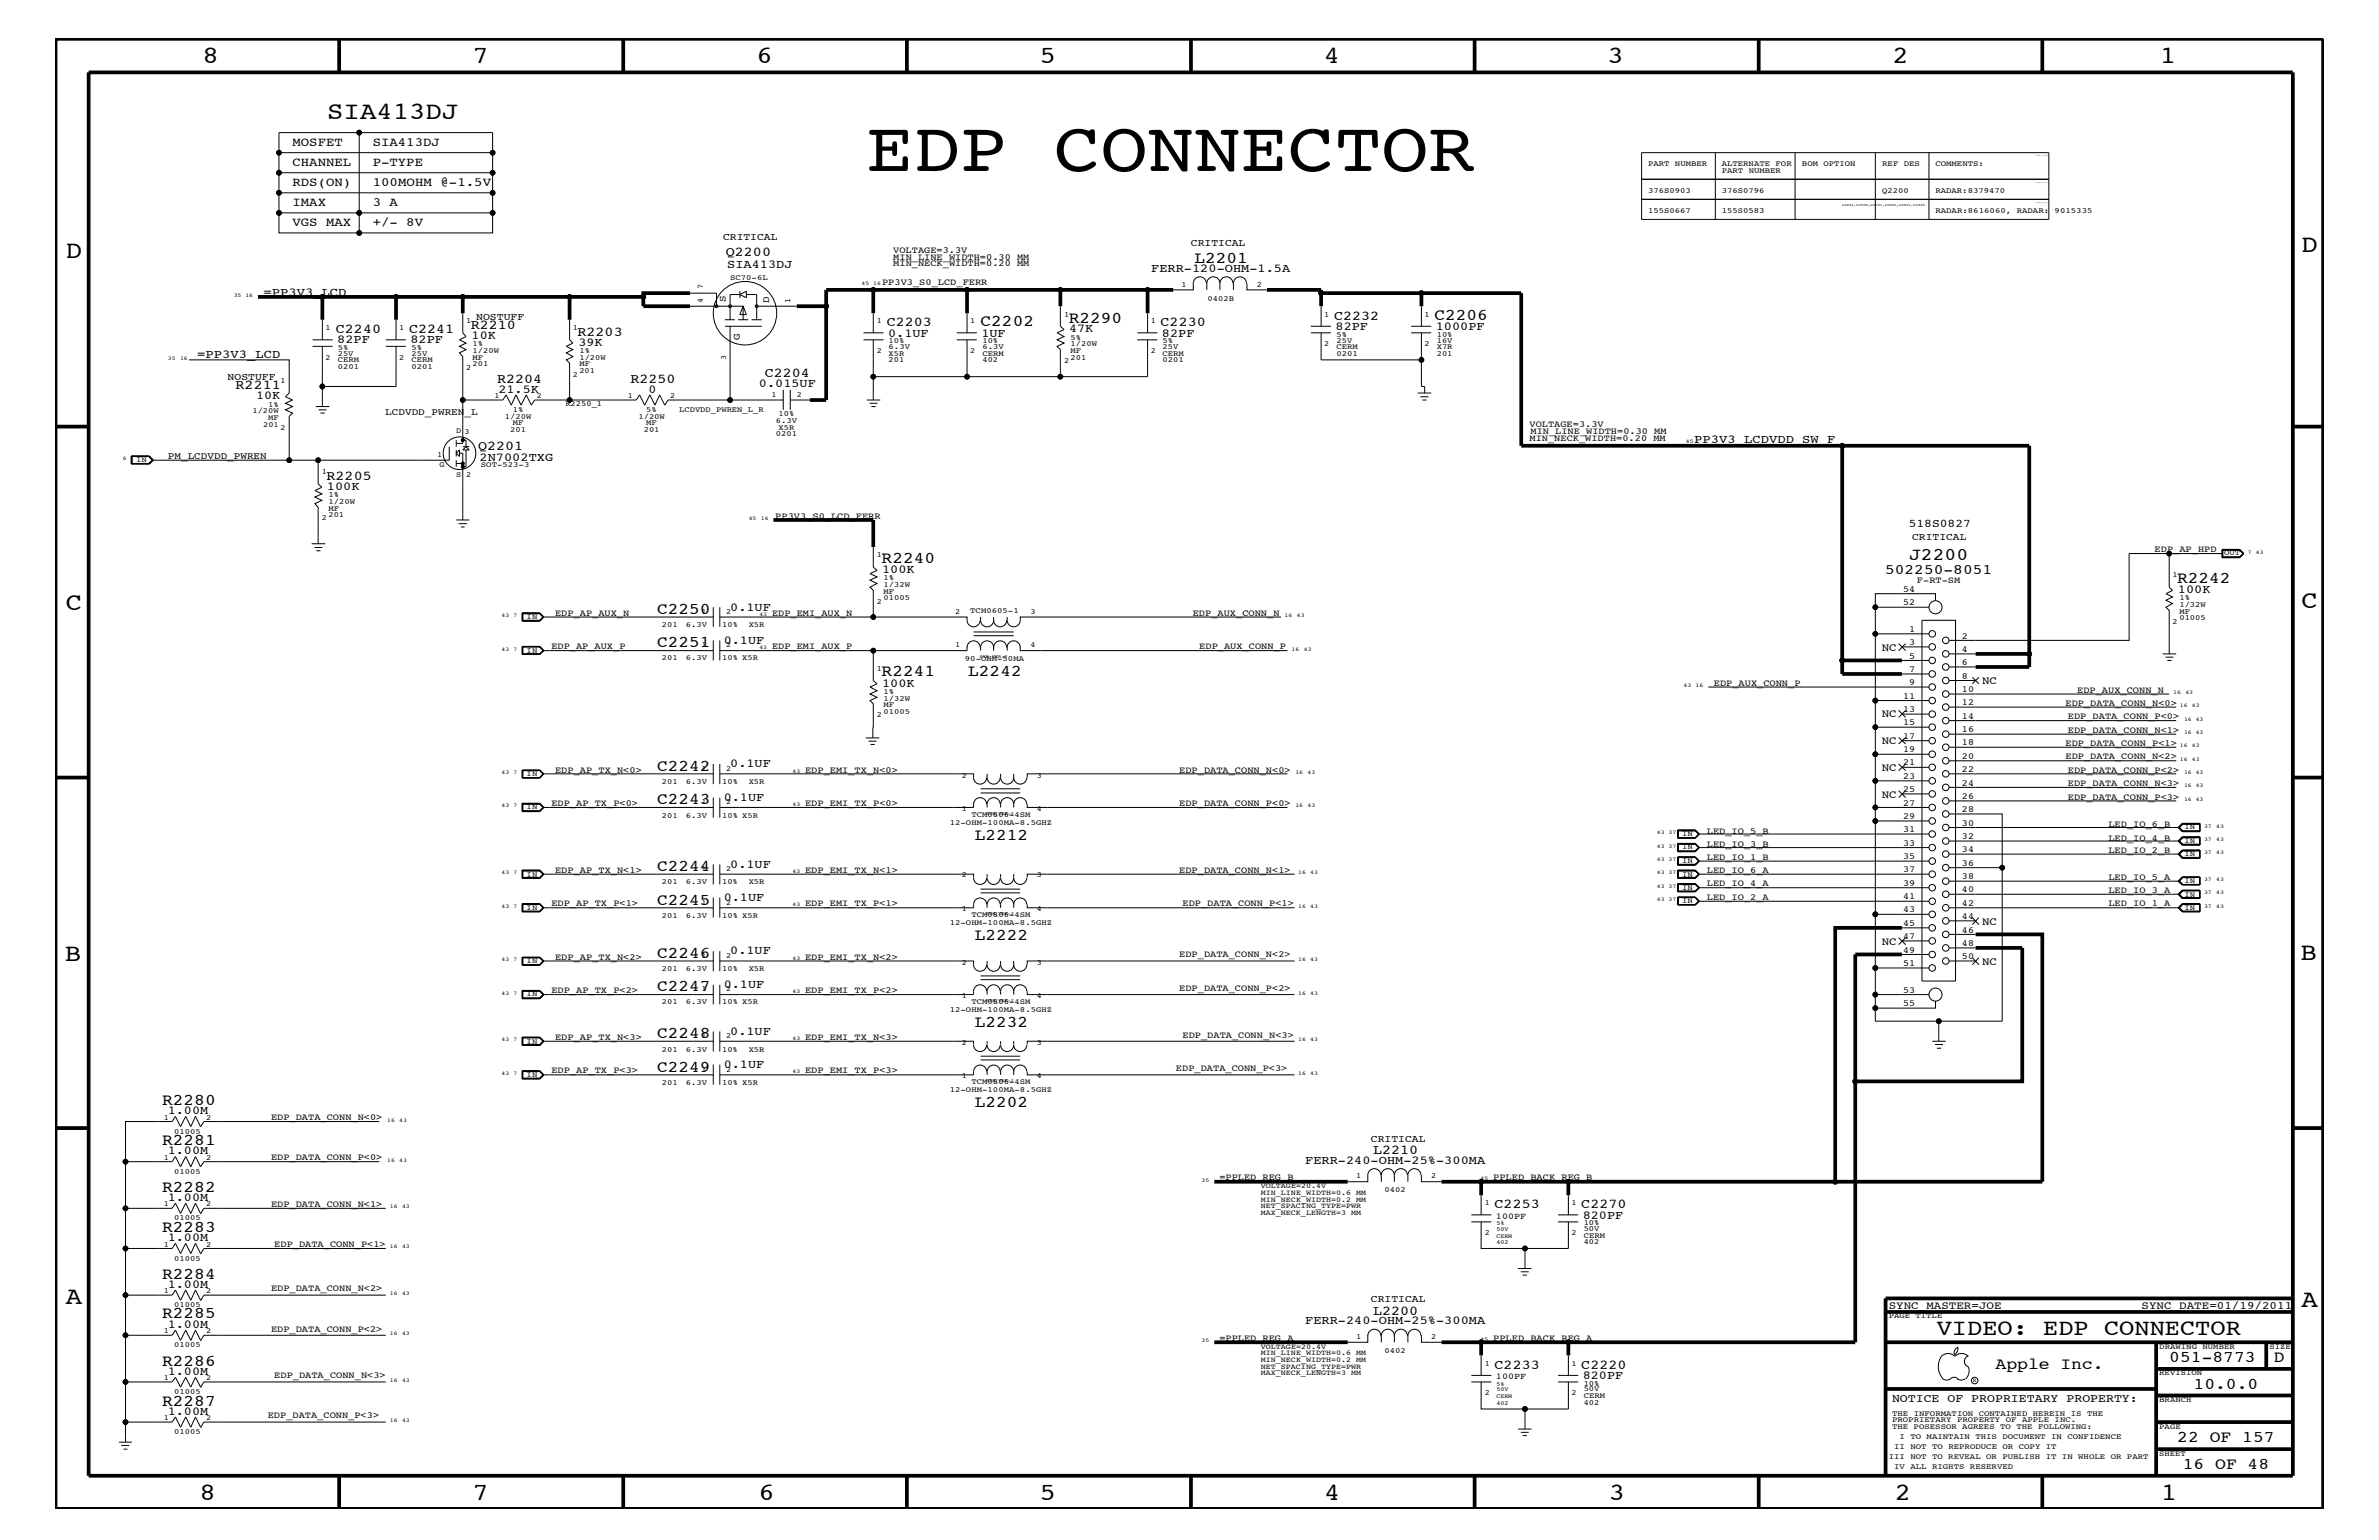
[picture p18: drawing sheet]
<svg xmlns="http://www.w3.org/2000/svg" width="432mm" height="279mm" viewBox="0 0 432 279" stroke-linecap="round" stroke-linejoin="round" font-family="sans-serif">
<defs><g id="words">
<text font-size="12.9" x="157.3" y="31">EDP CONNECTOR</text>
<g font-size="4.5">
<text x="36.7" y="11.5">8</text>
<text x="85.8" y="11.5">7</text>
<text x="137.3" y="11.5">6</text>
<text x="188.7" y="11.5">5</text>
<text x="240.3" y="11.5">4</text>
<text x="291.8" y="11.5">3</text>
<text x="343.5" y="11.5">2</text>
<text x="392" y="11.5">1</text>
<text x="59.4" y="21.6">SIA413DJ</text>
<text x="11.9" y="46.8">D</text>
<text x="417.7" y="45.7">D</text>
<text x="11.9" y="110.6">C</text>
<text x="417.7" y="110.4">C</text>
<text x="11.8" y="174.3">B</text>
<text x="417.6" y="174.2">B</text>
<text x="11.9" y="236.7">A</text>
<text x="417.7" y="237.1">A</text>
<text x="36.2" y="272.1">8</text>
<text x="85.8" y="272.1">7</text>
<text x="137.7" y="272.1">6</text>
<text x="188.7" y="272.1">5</text>
<text x="240.4" y="272.1">4</text>
<text x="292" y="272.1">3</text>
<text x="343.9" y="272.1">2</text>
<text x="392.2" y="272.1">1</text>
</g>
<text font-size="4.1" x="351.5" y="242.3">VIDEO: EDP CONNECTOR</text>
<text font-size="3.2" x="346.5" y="101.6">J2200</text>
<g font-size="3">
<text x="216.8" y="47.7">L2201</text>
<text x="178" y="59.2">C2202</text>
<text x="194" y="58.5">R2290</text>
<text x="260.3" y="58">C2206</text>
<text x="160" y="102.1">R2240</text>
<text x="395.1" y="105.8">R2242</text>
<text x="119.3" y="111.4">C2250</text>
<text x="119.3" y="117.4">C2251</text>
<text x="160" y="122.7">R2241</text>
<text x="175.7" y="122.6">L2242</text>
<text x="119.3" y="139.8">C2242</text>
<text x="119.3" y="145.9">C2243</text>
<text x="176.9" y="152.3">L2212</text>
<text x="119.3" y="158">C2244</text>
<text x="119.3" y="164.1">C2245</text>
<text x="119.3" y="173.8">C2246</text>
<text x="176.9" y="170.5">L2222</text>
<text x="119.3" y="179.9">C2247</text>
<text x="119.3" y="188.3">C2248</text>
<text x="176.9" y="186.3">L2232</text>
<text x="119.3" y="194.4">C2249</text>
<text x="29.4" y="200.4">R2280</text>
<text x="176.9" y="200.9">L2202</text>
<text x="29.4" y="207.7">R2281</text>
<text x="29.4" y="216.2">R2282</text>
<text x="29.4" y="223.5">R2283</text>
<text x="29.4" y="232">R2284</text>
<text x="29.4" y="239.2">R2285</text>
<text x="29.4" y="247.8">R2286</text>
<text x="362.2" y="248.4">Apple Inc.</text>
<text x="393.7" y="247.1">051-8773</text>
<text x="398.1" y="252">10.0.0</text>
<text x="412.7" y="247.1">D</text>
<text x="29.4" y="255">R2287</text>
<text x="395.2" y="261.6">22 OF 157</text>
<text x="396.2" y="266.6">16 OF 48</text>
</g>
<text font-size="2.6" x="342.1" y="104.1">502250-8051</text>
<g font-size="2.5">
<text x="131.7" y="46.5">Q2200</text>
<text x="85.4" y="59.7">R2210</text>
<text x="161" y="59.2">C2203</text>
<text x="210.7" y="59.2">C2230</text>
<text x="242.1" y="58">C2232</text>
<text x="61" y="60.4">C2240</text>
<text x="74.3" y="60.4">C2241</text>
<text x="104.8" y="60.9">R2203</text>
<text x="42.8" y="70.6">R2211</text>
<text x="90.2" y="69.5">R2204</text>
<text x="114.4" y="69.5">R2250</text>
<text x="138.8" y="68.4">C2204</text>
<text x="86.8" y="81.6">Q2201</text>
<text x="59.3" y="87.1">R2205</text>
<text x="249.2" y="209.4">L2210</text>
<text x="271.3" y="219.2">C2253</text>
<text x="287" y="219.2">C2270</text>
<text x="249.2" y="238.5">L2200</text>
<text x="271.3" y="248.4">C2233</text>
<text x="287" y="248.4">C2220</text>
</g>
<g font-size="2.3">
<text x="53.1" y="26.5">MOSFET</text>
<text x="67.6" y="26.5">SIA413DJ</text>
<text x="53.1" y="30.2">CHANNEL</text>
<text x="53.1" y="33.7">RDS(ON)</text>
<text x="67.6" y="30.2">P-TYPE</text>
<text x="67.6" y="33.7">100MOHM @-1.5V</text>
<text x="53.1" y="37.4">IMAX</text>
<text x="53.1" y="41">VGS MAX</text>
<text x="67.6" y="41">+/- 8V</text>
<text x="67.6" y="37.4">3 A</text>
</g>
<g font-size="2.2">
<text x="47.8" y="53.6">=PP3V3_LCD</text>
<text x="132" y="48.6">SIA413DJ</text>
<text x="209" y="49.4">FERR-120-OHM-1.5A</text>
<text x="242.4" y="59.8">82PF</text>
<text x="260.6" y="59.8">1000PF</text>
<text x="35.8" y="64.9">=PP3V3_LCD</text>
<text x="61.2" y="62.3">82PF</text>
<text x="74.5" y="62.3">82PF</text>
<text x="85.6" y="61.5">10K</text>
<text x="105" y="62.8">39K</text>
<text x="161.2" y="61.1">0.1UF</text>
<text x="178.1" y="61.1">1UF</text>
<text x="194.1" y="60.3">47K</text>
<text x="210.9" y="61.1">82PF</text>
<text x="90.5" y="71.2">21.5K</text>
<text x="117.7" y="71.2">0</text>
<text x="137.8" y="70.1">0.015UF</text>
<text x="46.5" y="72.4">10K</text>
<text x="87" y="83.6">2N7002TXG</text>
<text x="307.5" y="80.4">PP3V3_LCDVDD_SW_F</text>
<text x="59.4" y="88.8">100K</text>
<text x="160.1" y="104">100K</text>
<text x="395.3" y="107.6">100K</text>
<text x="132.5" y="110.8">0.1UF</text>
<text x="131.4" y="116.8">0.1UF</text>
<text x="160.1" y="124.6">100K</text>
<text x="132.5" y="139.2">0.1UF</text>
<text x="131.4" y="145.3">0.1UF</text>
<text x="132.5" y="157.4">0.1UF</text>
<text x="131.4" y="163.5">0.1UF</text>
<text x="132.5" y="173.2">0.1UF</text>
<text x="131.4" y="179.3">0.1UF</text>
<text x="132.5" y="187.7">0.1UF</text>
<text x="131.4" y="193.7">0.1UF</text>
<text x="30.4" y="202.1">1.00M</text>
<text x="30.4" y="209.4">1.00M</text>
<text x="236.9" y="211.1">FERR-240-OHM-25%-300MA</text>
<text x="30.4" y="217.9">1.00M</text>
<text x="287.3" y="221.1">820PF</text>
<text x="30.4" y="225.2">1.00M</text>
<text x="30.4" y="233.7">1.00M</text>
<text x="30.4" y="240.9">1.00M</text>
<text x="236.9" y="240.2">FERR-240-OHM-25%-300MA</text>
<text x="30.4" y="249.5">1.00M</text>
<text x="287.3" y="250.1">820PF</text>
<text x="30.4" y="256.7">1.00M</text>
</g>
<g font-size="2.1">
<text x="346.5" y="95.6">518S0827</text>
<text x="343.4" y="254.4">NOTICE OF PROPRIETARY PROPERTY:</text>
</g>
<g font-size="2">
<text x="341.5" y="118.1">NC</text>
<text x="359.7" y="124.1">NC</text>
<text x="341.5" y="130.2">NC</text>
<text x="341.5" y="135">NC</text>
<text x="341.5" y="139.8">NC</text>
<text x="341.5" y="144.7">NC</text>
<text x="359.7" y="167.8">NC</text>
<text x="341.5" y="171.4">NC</text>
<text x="359.7" y="175">NC</text>
<text x="342.8" y="237.4">SYNC_MASTER=JOE</text>
<text x="388.7" y="237.4">SYNC_DATE=01/19/2011</text>
</g>
<g font-size="1.9">
<text x="131.2" y="43.5">CRITICAL</text>
<text x="216.2" y="44.6">CRITICAL</text>
<text x="86.4" y="58">NOSTUFF</text>
<text x="41.3" y="68.9">NOSTUFF</text>
<text x="347" y="98">CRITICAL</text>
<text x="248.8" y="207.1">CRITICAL</text>
<text x="248.8" y="236.2">CRITICAL</text>
</g>
<g font-size="1.8">
<text x="131.7" y="54.7" transform="rotate(-90 131.7 54.7)">S</text>
<text x="139.6" y="55" transform="rotate(-90 139.6 55)">D</text>
<text x="134.3" y="61.7" transform="rotate(-90 134.3 61.7)">G</text>
<text x="69.9" y="75.4">LCDVDD_PWREN_L</text>
<text x="30.5" y="83.3">PM_LCDVDD_PWREN</text>
</g>
<g font-size="1.7">
<text x="162.1" y="45.9">VOLTAGE=3.3V</text>
<text x="162.1" y="47.1">MIN_LINE_WIDTH=0.30 MM</text>
<text x="160.1" y="51.7">PP3V3_S0_LCD_FERR</text>
<text x="162.1" y="48.3">MIN_NECK_WIDTH=0.20 MM</text>
<text x="277.6" y="77.4">VOLTAGE=3.3V</text>
<text x="277.6" y="80">MIN_NECK_WIDTH=0.20 MM</text>
<text x="277.8" y="78.7">MIN_LINE_WIDTH=0.30 MM</text>
<text x="140.7" y="94.2">PP3V3_S0_LCD_FERR</text>
<text x="391.1" y="100.2">EDP_AP_HPD</text>
<text x="345.4" y="107.4">54</text>
<text x="347.9" y="105.9">F-RT-SM</text>
<text x="100.8" y="111.7">EDP_AP_AUX_N</text>
<text x="140.1" y="111.7">EDP_EMI_AUX_N</text>
<text x="216.5" y="111.7">EDP_AUX_CONN_N</text>
<text x="345.4" y="109.8">52</text>
<text x="100.1" y="117.8">EDP_AP_AUX_P</text>
<text x="140.1" y="117.8">EDP_EMI_AUX_P</text>
<text x="217.7" y="117.8">EDP_AUX_CONN_P</text>
<text x="346.5" y="114.7">1</text>
<text x="346.5" y="117">3</text>
<text x="346.5" y="119.5">5</text>
<text x="356.1" y="115.9">2</text>
<text x="356.1" y="118.2">4</text>
<text x="311.1" y="124.4">EDP_AUX_CONN_P</text>
<text x="346.5" y="121.9">7</text>
<text x="346.5" y="124.3">9</text>
<text x="356.1" y="125.5">10</text>
<text x="356.1" y="120.7">6</text>
<text x="356.1" y="123.1">8</text>
<text x="377" y="125.7">EDP_AUX_CONN_N</text>
<text x="345.4" y="126.8">11</text>
<text x="345.4" y="129.1">13</text>
<text x="345.4" y="131.6">15</text>
<text x="356.1" y="128">12</text>
<text x="356.1" y="130.4">14</text>
<text x="374.9" y="128">EDP_DATA_CONN_N&lt;0&gt;</text>
<text x="375.3" y="130.5">EDP_DATA_CONN_P&lt;0&gt;</text>
<text x="345.4" y="134.1">17</text>
<text x="345.4" y="136.4">19</text>
<text x="356.1" y="132.8">16</text>
<text x="356.1" y="135.2">18</text>
<text x="356.1" y="137.7">20</text>
<text x="374.9" y="137.8">EDP_DATA_CONN_N&lt;2&gt;</text>
<text x="374.9" y="135.3">EDP_DATA_CONN_P&lt;1&gt;</text>
<text x="375.3" y="133">EDP_DATA_CONN_N&lt;1&gt;</text>
<text x="100.8" y="140.2">EDP_AP_TX_N&lt;0&gt;</text>
<text x="146.1" y="140.2">EDP_EMI_TX_N&lt;0&gt;</text>
<text x="214" y="140.2">EDP_DATA_CONN_N&lt;0&gt;</text>
<text x="345.4" y="138.9">21</text>
<text x="345.4" y="141.3">23</text>
<text x="345.4" y="143.7">25</text>
<text x="356.1" y="140.1">22</text>
<text x="356.1" y="142.5">24</text>
<text x="375.3" y="142.6">EDP_DATA_CONN_N&lt;3&gt;</text>
<text x="375.3" y="140.2">EDP_DATA_CONN_P&lt;2&gt;</text>
<text x="100.1" y="146.2">EDP_AP_TX_P&lt;0&gt;</text>
<text x="146.1" y="146.2">EDP_EMI_TX_P&lt;0&gt;</text>
<text x="214" y="146.2">EDP_DATA_CONN_P&lt;0&gt;</text>
<text x="345.4" y="146.2">27</text>
<text x="345.4" y="148.5">29</text>
<text x="356.1" y="144.9">26</text>
<text x="356.1" y="147.3">28</text>
<text x="356.1" y="149.8">30</text>
<text x="375.3" y="145.1">EDP_DATA_CONN_P&lt;3&gt;</text>
<text x="309.8" y="156">LED_IO_1_B</text>
<text x="309.8" y="151.2">LED_IO_5_B</text>
<text x="309.8" y="153.7">LED_IO_3_B</text>
<text x="345.4" y="151">31</text>
<text x="345.4" y="153.4">33</text>
<text x="345.4" y="155.8">35</text>
<text x="356.1" y="152.2">32</text>
<text x="356.1" y="154.6">34</text>
<text x="382.7" y="150.1">LED_IO_6_B</text>
<text x="382.7" y="154.7">LED_IO_2_B</text>
<text x="382.7" y="152.5">LED_IO_4_B</text>
<text x="100.8" y="158.4">EDP_AP_TX_N&lt;1&gt;</text>
<text x="146.1" y="158.4">EDP_EMI_TX_N&lt;1&gt;</text>
<text x="214" y="158.4">EDP_DATA_CONN_N&lt;1&gt;</text>
<text x="309.8" y="158.4">LED_IO_6_A</text>
<text x="309.8" y="160.8">LED_IO_4_A</text>
<text x="345.4" y="158.3">37</text>
<text x="345.4" y="160.7">39</text>
<text x="356.1" y="157.1">36</text>
<text x="356.1" y="159.5">38</text>
<text x="356.1" y="161.9">40</text>
<text x="382.7" y="159.6">LED_IO_5_A</text>
<text x="382.7" y="162">LED_IO_3_A</text>
<text x="100.1" y="164.5">EDP_AP_TX_P&lt;1&gt;</text>
<text x="146.1" y="164.5">EDP_EMI_TX_P&lt;1&gt;</text>
<text x="214.6" y="164.5">EDP_DATA_CONN_P&lt;1&gt;</text>
<text x="309.8" y="163.3">LED_IO_2_A</text>
<text x="345.4" y="163.1">41</text>
<text x="345.4" y="165.6">43</text>
<text x="356.1" y="164.4">42</text>
<text x="356.1" y="166.7">44</text>
<text x="382.7" y="164.5">LED_IO_1_A</text>
<text x="214" y="173.7">EDP_DATA_CONN_N&lt;2&gt;</text>
<text x="345.4" y="168">45</text>
<text x="345.4" y="170.4">47</text>
<text x="345.4" y="172.8">49</text>
<text x="356.1" y="169.2">46</text>
<text x="356.1" y="171.6">48</text>
<text x="100.8" y="174.2">EDP_AP_TX_N&lt;2&gt;</text>
<text x="146.1" y="174.2">EDP_EMI_TX_N&lt;2&gt;</text>
<text x="214" y="179.8">EDP_DATA_CONN_P&lt;2&gt;</text>
<text x="345.4" y="175.2">51</text>
<text x="356.1" y="174">50</text>
<text x="100.1" y="180.2">EDP_AP_TX_P&lt;2&gt;</text>
<text x="146.1" y="180.2">EDP_EMI_TX_P&lt;2&gt;</text>
<text x="345.4" y="180.1">53</text>
<text x="345.4" y="182.5">55</text>
<text x="100.8" y="188.7">EDP_AP_TX_N&lt;3&gt;</text>
<text x="146.1" y="188.7">EDP_EMI_TX_N&lt;3&gt;</text>
<text x="214.6" y="188.2">EDP_DATA_CONN_N&lt;3&gt;</text>
<text x="100.1" y="194.8">EDP_AP_TX_P&lt;3&gt;</text>
<text x="146.1" y="194.8">EDP_EMI_TX_P&lt;3&gt;</text>
<text x="213.4" y="194.3">EDP_DATA_CONN_P&lt;3&gt;</text>
<text x="49.2" y="203.2">EDP_DATA_CONN_N&lt;0&gt;</text>
<text x="49.2" y="210.5">EDP_DATA_CONN_P&lt;0&gt;</text>
<text x="221.3" y="214.2">=PPLED_REG_B</text>
<text x="271" y="214.2">PPLED_BACK_REG_B</text>
<text x="49.2" y="219">EDP_DATA_CONN_N&lt;1&gt;</text>
<text x="49.8" y="226.3">EDP_DATA_CONN_P&lt;1&gt;</text>
<text x="49.2" y="234.3">EDP_DATA_CONN_N&lt;2&gt;</text>
<text x="49.2" y="241.6">EDP_DATA_CONN_P&lt;2&gt;</text>
<text x="221.3" y="243.3">=PPLED_REG_A</text>
<text x="271" y="243.3">PPLED_BACK_REG_A</text>
<text x="49.8" y="250">EDP_DATA_CONN_N&lt;3&gt;</text>
<text x="48.6" y="257.3">EDP_DATA_CONN_P&lt;3&gt;</text>
</g>
<g font-size="1.6">
<text x="271.5" y="221.1">100PF</text>
<text x="271.5" y="250.1">100PF</text>
</g>
<g font-size="1.4">
<text x="299.1" y="35">376S0903</text>
<text x="299.1" y="30.2">PART NUMBER</text>
<text x="312.5" y="35">376S0796</text>
<text x="312.5" y="30.2">ALTERNATE FOR</text>
<text x="312.5" y="31.4">PART NUMBER</text>
<text x="327.1" y="30.2">BOM OPTION</text>
<text x="341.6" y="35">Q2200</text>
<text x="341.6" y="30.2">REF DES</text>
<text x="351.3" y="35">RADAR:8379470</text>
<text x="351.3" y="30.2">COMMENTS:</text>
<text x="299.1" y="38.6">155S0667</text>
<text x="312.5" y="38.6">155S0583</text>
<text x="351.3" y="38.6">RADAR:8616060, RADAR: 9015335</text>
<text x="127.6" y="52.5" transform="rotate(-90 127.6 52.5)">7</text>
<text x="132.5" y="50.7">SC70-6L</text>
<text x="214.5" y="52">1</text>
<text x="228.1" y="52">2</text>
<text x="59.1" y="59.8">1</text>
<text x="72.5" y="59.8">1</text>
<text x="84.6" y="58.6">1</text>
<text x="104" y="59.8">1</text>
<text x="127.6" y="55" transform="rotate(-90 127.6 55)">4</text>
<text x="143.4" y="55" transform="rotate(-90 143.4 55)">1</text>
<text x="159.2" y="58.6">1</text>
<text x="176.1" y="58.6">1</text>
<text x="193.1" y="57.4">1</text>
<text x="208.9" y="58.6">1</text>
<text x="219.2" y="54.6">0402B</text>
<text x="240.4" y="57.4">1</text>
<text x="258.6" y="57.4">1</text>
<text x="59.1" y="65.3">2</text>
<text x="61.3" y="64.5">25V</text>
<text x="61.3" y="65.7">CERM</text>
<text x="61.3" y="63.4">5%</text>
<text x="72.5" y="65.3">2</text>
<text x="74.7" y="64.5">25V</text>
<text x="74.7" y="65.7">CERM</text>
<text x="74.7" y="63.4">5%</text>
<text x="85.8" y="64">1/20W</text>
<text x="85.8" y="65.3">MF</text>
<text x="85.8" y="62.9">1%</text>
<text x="105.2" y="64">1%</text>
<text x="105.2" y="65.3">1/20W</text>
<text x="131.8" y="65.3" transform="rotate(-90 131.8 65.3)">3</text>
<text x="159.2" y="64">2</text>
<text x="161.3" y="64.5">X5R</text>
<text x="161.3" y="65.7">201</text>
<text x="161.3" y="62.3">10%</text>
<text x="161.3" y="63.4">6.3V</text>
<text x="176.1" y="64">2</text>
<text x="178.3" y="63.4">6.3V</text>
<text x="178.3" y="64.5">CERM</text>
<text x="178.3" y="65.7">402</text>
<text x="178.3" y="62.3">10%</text>
<text x="193.1" y="65.9">2</text>
<text x="194.3" y="62.9">1/20W</text>
<text x="194.3" y="64">MF</text>
<text x="194.3" y="61.7">5%</text>
<text x="194.3" y="65.3">201</text>
<text x="208.9" y="64">2</text>
<text x="211" y="63.4">25V</text>
<text x="211" y="64.5">CERM</text>
<text x="211" y="62.3">5%</text>
<text x="211" y="65.7">0201</text>
<text x="240.4" y="62.9">2</text>
<text x="242.6" y="62.2">25V</text>
<text x="242.6" y="64.5">0201</text>
<text x="242.6" y="61.1">5%</text>
<text x="242.6" y="63.4">CERM</text>
<text x="258.6" y="62.9">2</text>
<text x="260.8" y="64.5">201</text>
<text x="260.8" y="62.2">16V</text>
<text x="260.8" y="61.1">10%</text>
<text x="260.8" y="63.4">X7R</text>
<text x="50.9" y="69.5">1</text>
<text x="61.3" y="67">0201</text>
<text x="74.7" y="67">0201</text>
<text x="84.6" y="67.1">2</text>
<text x="85.8" y="66.5">201</text>
<text x="104" y="68.4">2</text>
<text x="105.2" y="67.7">201</text>
<text x="105.2" y="66.5">MF</text>
<text x="140" y="72">1</text>
<text x="144.6" y="72">2</text>
<text x="45.8" y="75">1/20W</text>
<text x="47.8" y="77.4">201</text>
<text x="48.7" y="76.2">MF</text>
<text x="48.7" y="73.8">1%</text>
<text x="89.7" y="72.2">1</text>
<text x="91.7" y="76">1/20W</text>
<text x="93.1" y="77.2">MF</text>
<text x="93.1" y="74.7">1%</text>
<text x="97.5" y="72.2">2</text>
<text x="102.6" y="73.6">R2250_1</text>
<text x="114" y="72.2">1</text>
<text x="115.9" y="76">1/20W</text>
<text x="117.3" y="77.2">MF</text>
<text x="117.3" y="74.7">5%</text>
<text x="121.7" y="72.2">2</text>
<text x="123.3" y="74.8">LCDVDD_PWREN_L_R</text>
<text x="140.8" y="76.8">6.3V</text>
<text x="141.3" y="75.6">10%</text>
<text x="24.7" y="83.8">IN</text>
<text x="50.9" y="78">2</text>
<text x="79.3" y="83">1</text>
<text x="82.8" y="78.6">D</text>
<text x="84.3" y="78.8">3</text>
<text x="92.6" y="78.3">201</text>
<text x="116.8" y="78.3">201</text>
<text x="140.8" y="79.2">0201</text>
<text x="141.3" y="78">X5R</text>
<text x="58.4" y="86">1</text>
<text x="79.8" y="84.7">G</text>
<text x="82.8" y="86.5">S</text>
<text x="84.6" y="86.5">2</text>
<text x="87.3" y="84.8">SOT-523-3</text>
<text x="58.4" y="94.4">2</text>
<text x="59.6" y="92.7">MF</text>
<text x="59.6" y="90.2">1%</text>
<text x="59.6" y="93.8">201</text>
<text x="59.6" y="91.4">1/20W</text>
<text x="159.2" y="101">1</text>
<text x="403.7" y="100.8">OUT</text>
<text x="160.4" y="106.5">1/32W</text>
<text x="160.4" y="107.7">MF</text>
<text x="160.4" y="105.3">1%</text>
<text x="394.3" y="104.7">1</text>
<text x="95.6" y="112.3">IN</text>
<text x="120.1" y="113.7">201</text>
<text x="124.5" y="113.7">6.3V</text>
<text x="127.3" y="111.4">1</text>
<text x="131.1" y="113.7">10%</text>
<text x="131.8" y="111.4">2</text>
<text x="135.9" y="113.7">X5R</text>
<text x="159.2" y="109.5">2</text>
<text x="160.4" y="108.9">01005</text>
<text x="173.4" y="111.4">2</text>
<text x="176.1" y="111.2">TCM0605-1</text>
<text x="187" y="111.4">3</text>
<text x="394.3" y="113.1">2</text>
<text x="395.6" y="112.5">01005</text>
<text x="395.6" y="110.2">1/32W</text>
<text x="395.6" y="108.9">1%</text>
<text x="395.6" y="111.4">MF</text>
<text x="95.6" y="118.4">IN</text>
<text x="120.1" y="119.8">201</text>
<text x="124.5" y="119.8">6.3V</text>
<text x="127.3" y="117.4">1</text>
<text x="131.1" y="119.8">10% X5R</text>
<text x="131.8" y="117.4">2</text>
<text x="173.4" y="117.4">1</text>
<text x="187" y="117.4">4</text>
<text x="159.2" y="121.7">1</text>
<text x="160.4" y="125.9">1%</text>
<text x="175.1" y="120">90-OHM-50MA</text>
<text x="159.2" y="130.2">2</text>
<text x="160.4" y="127.1">1/32W</text>
<text x="160.4" y="129.6">01005</text>
<text x="160.4" y="128.3">MF</text>
<text x="95.6" y="140.8">IN</text>
<text x="120.1" y="142.3">201</text>
<text x="124.5" y="142.3">6.3V</text>
<text x="127.3" y="139.8">1</text>
<text x="131.1" y="142.3">10%</text>
<text x="131.8" y="139.8">2</text>
<text x="135.9" y="142.3">X5R</text>
<text x="174.6" y="141.1">2</text>
<text x="188.2" y="141.1">3</text>
<text x="95.6" y="146.8">IN</text>
<text x="120.1" y="148.4">201</text>
<text x="124.5" y="148.4">6.3V</text>
<text x="127.3" y="145.9">1</text>
<text x="131.1" y="148.4">10% X5R</text>
<text x="131.8" y="145.9">2</text>
<text x="172.4" y="149.6">12-OHM-100MA-8.5GHZ</text>
<text x="174.6" y="147.1">1</text>
<text x="176.3" y="148.2">TCM0806-4SM</text>
<text x="188.2" y="147.1">4</text>
<text x="305.3" y="151.8">IN</text>
<text x="305.3" y="154.1">IN</text>
<text x="396.5" y="150.5">IN</text>
<text x="396.5" y="152.9">IN</text>
<text x="396.5" y="155.4">IN</text>
<text x="95.6" y="159">IN</text>
<text x="120.1" y="160.5">201</text>
<text x="124.5" y="160.5">6.3V</text>
<text x="127.3" y="158">1</text>
<text x="131.1" y="160.5">10%</text>
<text x="131.8" y="158">2</text>
<text x="135.9" y="160.5">X5R</text>
<text x="174.6" y="159.2">2</text>
<text x="188.2" y="159.2">3</text>
<text x="305.3" y="156.6">IN</text>
<text x="305.3" y="161.4">IN</text>
<text x="305.3" y="159">IN</text>
<text x="396.5" y="160.2">IN</text>
<text x="95.6" y="165">IN</text>
<text x="120.1" y="166.5">201</text>
<text x="124.5" y="166.5">6.3V</text>
<text x="127.3" y="164.1">1</text>
<text x="131.1" y="166.5">10% X5R</text>
<text x="131.8" y="164.1">2</text>
<text x="172.4" y="167.8">12-OHM-100MA-8.5GHZ</text>
<text x="174.6" y="165.3">1</text>
<text x="176.3" y="166.4">TCM0806-4SM</text>
<text x="188.2" y="165.3">4</text>
<text x="305.3" y="163.9">IN</text>
<text x="396.5" y="162.7">IN</text>
<text x="396.5" y="165">IN</text>
<text x="127.3" y="173.8">1</text>
<text x="131.8" y="173.8">2</text>
<text x="95.6" y="174.8">IN</text>
<text x="120.1" y="176.2">201</text>
<text x="124.5" y="176.2">6.3V</text>
<text x="127.3" y="179.9">1</text>
<text x="131.1" y="176.2">10%</text>
<text x="131.8" y="179.9">2</text>
<text x="135.9" y="176.2">X5R</text>
<text x="174.6" y="175">2</text>
<text x="188.2" y="175">3</text>
<text x="95.6" y="180.8">IN</text>
<text x="120.1" y="182.2">201</text>
<text x="124.5" y="182.2">6.3V</text>
<text x="131.1" y="182.2">10% X5R</text>
<text x="172.4" y="183.6">12-OHM-100MA-8.5GHZ</text>
<text x="174.6" y="181">1</text>
<text x="176.3" y="182.1">TCM0806-4SM</text>
<text x="188.2" y="181">4</text>
<text x="95.6" y="189.3">IN</text>
<text x="120.1" y="190.8">201</text>
<text x="124.5" y="190.8">6.3V</text>
<text x="127.3" y="188.3">1</text>
<text x="131.1" y="190.8">10%</text>
<text x="131.8" y="188.3">2</text>
<text x="135.9" y="190.8">X5R</text>
<text x="174.6" y="189.5">2</text>
<text x="188.2" y="189.5">3</text>
<text x="95.6" y="195.4">IN</text>
<text x="120.1" y="196.8">201</text>
<text x="124.5" y="196.8">6.3V</text>
<text x="127.3" y="194.4">1</text>
<text x="131.1" y="196.8">10% X5R</text>
<text x="131.8" y="194.4">2</text>
<text x="174.6" y="195.6">1</text>
<text x="176.3" y="196.7">TCM0806-4SM</text>
<text x="188.2" y="195.6">4</text>
<text x="29.7" y="203.1">1</text>
<text x="37.4" y="203.1">2</text>
<text x="172.4" y="198.1">12-OHM-100MA-8.5GHZ</text>
<text x="31.6" y="205.7">01005</text>
<text x="29.7" y="210.4">1</text>
<text x="31.6" y="213">01005</text>
<text x="37.4" y="210.4">2</text>
<text x="228.9" y="215.6">VOLTAGE=20.4V</text>
<text x="246.1" y="213.8">1</text>
<text x="259.8" y="213.8">2</text>
<text x="29.7" y="218.9">1</text>
<text x="31.6" y="221.4">01005</text>
<text x="37.4" y="218.9">2</text>
<text x="228.9" y="216.9">MIN_LINE_WIDTH=0.6 MM</text>
<text x="228.9" y="218">MIN_NECK_WIDTH=0.2 MM</text>
<text x="228.9" y="219.2">NET_SPACING_TYPE=PWR</text>
<text x="228.9" y="220.4">MAX_NECK_LENGTH=3 MM</text>
<text x="251.3" y="216.4">0402</text>
<text x="269.5" y="218.6">1</text>
<text x="285.2" y="218.6">1</text>
<text x="29.7" y="226.2">1</text>
<text x="37.4" y="226.2">2</text>
<text x="269.5" y="224.1">2</text>
<text x="285.2" y="224.1">2</text>
<text x="287.4" y="224.6">CERM</text>
<text x="287.4" y="222.3">10%</text>
<text x="287.4" y="223.4">50V</text>
<text x="287.4" y="225.7">402</text>
<text x="31.6" y="228.7">01005</text>
<text x="29.7" y="234.6">1</text>
<text x="31.6" y="237.2">01005</text>
<text x="37.4" y="234.6">2</text>
<text x="342.8" y="239.2">PAGE TITLE</text>
<text x="29.7" y="241.9">1</text>
<text x="31.6" y="244.5">01005</text>
<text x="37.4" y="241.9">2</text>
<text x="228.9" y="244.7">VOLTAGE=20.4V</text>
<text x="228.9" y="245.9">MIN_LINE_WIDTH=0.6 MM</text>
<text x="246.1" y="242.9">1</text>
<text x="251.3" y="245.4">0402</text>
<text x="259.8" y="242.9">2</text>
<text x="391.9" y="244.7">DRAWING NUMBER</text>
<text x="411.9" y="244.7">SIZE</text>
<text x="29.7" y="250.4">1</text>
<text x="37.4" y="250.4">2</text>
<text x="228.9" y="247.1">MIN_NECK_WIDTH=0.2 MM</text>
<text x="228.9" y="249.5">MAX_NECK_LENGTH=3 MM</text>
<text x="228.9" y="248.4">NET_SPACING_TYPE=PWR</text>
<text x="269.5" y="247.8">1</text>
<text x="285.2" y="247.8">1</text>
<text x="287.4" y="251.4">10%</text>
<text x="391.9" y="249.5">REVISION</text>
<text x="29.7" y="257.7">1</text>
<text x="31.6" y="252.9">01005</text>
<text x="37.4" y="257.7">2</text>
<text x="269.5" y="253.2">2</text>
<text x="285.2" y="253.2">2</text>
<text x="287.4" y="253.7">CERM</text>
<text x="287.4" y="252.4">50V</text>
<text x="287.4" y="254.9">402</text>
<text x="343.4" y="256.8">THE INFORMATION CONTAINED HEREIN IS THE</text>
<text x="391.9" y="254.4">BRANCH</text>
<text x="31.6" y="260.2">01005</text>
<text x="343.4" y="258">PROPRIETARY PROPERTY OF APPLE INC.</text>
<text x="343.4" y="259.3">THE POSESSOR AGREES TO THE FOLLOWING:</text>
<text x="343.8" y="262.9">II NOT TO REPRODUCE OR COPY IT</text>
<text x="344.8" y="261.1">I TO MAINTAIN THIS DOCUMENT IN CONFIDENCE</text>
<text x="391.9" y="259.3">PAGE</text>
<text x="342.8" y="264.7">III NOT TO REVEAL OR PUBLISH IT IN WHOLE OR PART</text>
<text x="343.8" y="266.6">IV ALL RIGHTS RESERVED</text>
<text x="391.9" y="264.1">SHEET</text>
</g>
<g font-size="1.1">
<text x="271.6" y="222.3">5%</text>
<text x="271.6" y="224.6">CERM</text>
<text x="271.6" y="225.7">402</text>
<text x="271.6" y="223.4">50V</text>
<text x="271.6" y="251.4">5%</text>
<text x="271.6" y="253.7">CERM</text>
<text x="271.6" y="254.9">402</text>
<text x="271.6" y="252.4">50V</text>
</g>
<g font-size="1">
<text x="42.4" y="53.9">35 16</text>
<text x="156.4" y="51.7">45 16</text>
<text x="30.5" y="65.3">35</text>
<text x="32.7" y="65.3">16</text>
<text x="22.3" y="83.5">6</text>
<text x="306" y="80.4">45</text>
<text x="135.9" y="94.3">45</text>
<text x="138.1" y="94.3">16</text>
<text x="408" y="100.4">7</text>
<text x="409.4" y="100.4">43</text>
<text x="91" y="112">43</text>
<text x="93.2" y="112">7</text>
<text x="137.8" y="111.7">43</text>
<text x="233.2" y="112">16</text>
<text x="235.4" y="112">43</text>
<text x="91" y="118.1">43</text>
<text x="93.2" y="118.1">7</text>
<text x="137.8" y="117.8">43</text>
<text x="234.4" y="118.1">16</text>
<text x="236.6" y="118.1">43</text>
<text x="305.6" y="124.7">43</text>
<text x="307.8" y="124.7">16</text>
<text x="394.5" y="125.9">16</text>
<text x="396.7" y="125.9">43</text>
<text x="395.6" y="128.3">16</text>
<text x="396.4" y="130.8">16 43</text>
<text x="397.8" y="128.3">43</text>
<text x="395.6" y="135.6">16</text>
<text x="396.4" y="133.2">16 43</text>
<text x="397.8" y="135.6">43</text>
<text x="91" y="140.4">43</text>
<text x="93.2" y="140.4">7</text>
<text x="143.8" y="140.2">43</text>
<text x="235.1" y="140.4">16</text>
<text x="237.3" y="140.4">43</text>
<text x="395.6" y="138">16</text>
<text x="396.4" y="142.9">16 43</text>
<text x="396.4" y="140.4">16 43</text>
<text x="397.8" y="138">43</text>
<text x="91" y="146.5">43</text>
<text x="93.2" y="146.5">7</text>
<text x="143.8" y="146.2">43</text>
<text x="235.1" y="146.5">16</text>
<text x="237.3" y="146.5">43</text>
<text x="396.4" y="145.3">16 43</text>
<text x="300.7" y="151.3">43 37</text>
<text x="300.7" y="153.8">43 37</text>
<text x="400.1" y="150.1">37</text>
<text x="400.1" y="152.6">37</text>
<text x="400.1" y="155">37</text>
<text x="402.3" y="150.1">43</text>
<text x="402.3" y="152.6">43</text>
<text x="402.3" y="155">43</text>
<text x="91" y="158.6">43</text>
<text x="93.2" y="158.6">7</text>
<text x="143.8" y="158.4">43</text>
<text x="235.6" y="158.6">16</text>
<text x="237.8" y="158.6">43</text>
<text x="300.7" y="156.2">43 37</text>
<text x="300.7" y="161.1">43 37</text>
<text x="300.7" y="158.6">43 37</text>
<text x="400.1" y="159.9">37</text>
<text x="402.3" y="159.9">43</text>
<text x="91" y="164.7">43</text>
<text x="93.2" y="164.7">7</text>
<text x="143.8" y="164.5">43</text>
<text x="235.6" y="164.7">16</text>
<text x="237.8" y="164.7">43</text>
<text x="300.7" y="163.5">43 37</text>
<text x="400.1" y="162.2">37</text>
<text x="400.1" y="164.7">37</text>
<text x="402.3" y="162.2">43</text>
<text x="402.3" y="164.7">43</text>
<text x="91" y="174.4">43</text>
<text x="93.2" y="174.4">7</text>
<text x="143.8" y="174.2">43</text>
<text x="235.6" y="174.4">16</text>
<text x="237.8" y="174.4">43</text>
<text x="91" y="180.5">43</text>
<text x="93.2" y="180.5">7</text>
<text x="143.8" y="180.2">43</text>
<text x="235.6" y="180.5">16</text>
<text x="237.8" y="180.5">43</text>
<text x="91" y="188.9">43</text>
<text x="93.2" y="188.9">7</text>
<text x="143.8" y="188.7">43</text>
<text x="235.6" y="188.9">16</text>
<text x="237.8" y="188.9">43</text>
<text x="91" y="195">43</text>
<text x="93.2" y="195">7</text>
<text x="143.8" y="194.8">43</text>
<text x="235.6" y="195">16</text>
<text x="237.8" y="195">43</text>
<text x="70.3" y="203.5">16</text>
<text x="72.5" y="203.5">43</text>
<text x="70.3" y="210.8">16</text>
<text x="72.5" y="210.8">43</text>
<text x="218.1" y="214.4">35</text>
<text x="268.7" y="214.2">45</text>
<text x="70.8" y="219.2">16</text>
<text x="73" y="219.2">43</text>
<text x="70.8" y="226.5">16</text>
<text x="73" y="226.5">43</text>
<text x="70.8" y="235">16</text>
<text x="73" y="235">43</text>
<text x="70.8" y="242.3">16</text>
<text x="73" y="242.3">43</text>
<text x="218.1" y="243.5">35</text>
<text x="268.7" y="243.3">45</text>
<text x="70.8" y="250.7">16</text>
<text x="73" y="250.7">43</text>
<text x="358.1" y="250.7">R</text>
<text x="70.8" y="258">16</text>
<text x="73" y="258">43</text>
</g>
<g font-size=".8">
<text x="177.8" y="119.3">SYM_VER-2</text>
<text x="179" y="147.9">SYM_VER-2</text>
<text x="179" y="166">SYM_VER-2</text>
<text x="179" y="181.7">SYM_VER-2</text>
<text x="179" y="196.3">SYM_VER-2</text>
</g>
<text font-size=".6" x="334.3" y="37.4">L2242,L5500,L5501,L5600,L5601,L5620</text>
</g></defs>
<g fill="none" stroke="#000" stroke-width=".18">
<path d="M50.6 27.7h38.8M50.6 38.6v3.7h38.8v-3.7M50.6 35h38.8v3.6M50.6 38.6h14.6v3.7M50.6 31.3h38.8v3.7M65.2 24.1v14.5h24.2M89.4 31.3v-7.2h-38.8v14.5M298 36.2h73.9M298 32.5h73.9M298 27.7h73.9v12.1h-73.9zM311.3 27.7v12.1M325.8 27.7v12.1"/>
<path d="M340.4 27.7v12.1M350.1 27.7v12.1M58.5 58v3.7M71.9 58v3.7M84 56.8v3.6l.6 .7-1.2 .6 1.2 .5-1.2 .6 1.2 .6-1.2 .6 .6 .7v7.9h7.3l.6-1 .9 1.9 .8-1.9 1 1.9 .9-1.9 .9 1.9 .6-.9h18.5l.6-1 .9 1.9 .9-1.9 1 1.9 .8-1.9 1 1.9 .6-.9h11.2M103.4 58v3.7l.6 .5-1.2 .6 1.2 .6-1.2 .6 1.2 .7-1.2 .6 .6 .6v6.7M125.2 53.2h4.9v2.4M125.2 55.6h9.7v2.4M131.6 58h1.8M131.6 59.2h6.7M132.5 59.2v13.4h9.7M134 58h1.8"/>
<path d="M134.3 53.4l1.2-.6v1.2zM134.3 53.4h-1.8v4.6M134.3 52.8v1.2M134.9 55.6l.6 1.5h-1.2zM135.5 53.4h1.8v4.6M136.4 58h1.9M137.3 55.6h7.3M158.5 56.8v3.6M175.5 56.8v3.6M192.5 55.6v3.6l.6 .6-1.2 .6 1.2 .7-1.2 .6 1.2 .5-1.2 .6 .6 .6v4.9h-17M208.3 56.8v3.6M219 51.4a1.19 1.19 0 0 0-1.2-1.2 1.19 1.19 0 0 0-1.2 1.2v1.2h-3.7"/>
<path d="M221.4 51.4a1.19 1.19 0 0 0-1.2-1.2 1.19 1.19 0 0 0-1.2 1.2v1.2M221.4 51.4v1.2M221.4 51.4a1.19 1.19 0 0 1 1.2-1.2 1.19 1.19 0 0 1 1.2 1.2M226.2 51.4a1.19 1.19 0 0 0-1.1-1.2 1.19 1.19 0 0 0-1.2 1.2v1.2M226.3 51.4v1.2h3.7M237.9 59.2h3.7M239.8 55.6v3.6M256.1 59.2h3.7M258 55.6v3.6M34.3 65.3h18.2v6l-.7 .7 1.3 .6-1.3 .6 1.3 .6-1.3 .6 1.3 .5-.6 .6v8h5.2M56.7 62.8h3.7M56.7 61.7h3.7"/>
<path d="M57.3 73.8h2.5M57.8 74.4h1.5M58.2 74.9h.7M58.5 62.8v11M70 61.7h3.7M70 62.8h3.7M71.9 62.8v7.3h-13.4M82.8 79.9v1.1M84 72.6v7.8h-1.2M84 79.9h.6v1.1M142.2 70.7v3.7M143.4 72.6h3.6"/>
<path d="M143.4 70.7v3.7M156.7 60.4h3.7M156.7 61.7h3.7M157.3 72.6h2.5M157.8 73.2h1.5M158.2 73.8h.7M158.5 61.7v6.6h17v-6.6M158.5 68.3v4.3M173.7 60.4h3.6M173.7 61.7h3.6M206.4 61.7h3.7M206.4 60.4h3.7"/>
<path d="M208.3 61.7v6.6h-15.8M237.9 60.4h3.7M239.8 60.4v4.9h18.2M256.1 60.4h3.7M257.3 71.3h2.5M257.8 72h1.5M258 60.4v9.7h.6v1.2M258.2 72.6h.7M23.9 82.7v1.5M27 82.8l.7 .7-.7 .6M27 82.8l.6 .7M27 82.8h-3v1.3h3"/>
<path d="M27.1 82.7l.8 .8-.8 .7M27.1 82.7l.7 .8-.7 .7M27.1 82.7h-3.3v1.5h3.3M27.6 83.5l-.6 .6M27.6 83.5h24.9M56.6 98.7h2.4M57.1 99.3h1.4M57.4 99.9h.8M81.5 81v2.5h-23.8v4.3l.7 .6-1.2 .6 1.2 .6-1.2 .6 1.2 .6-1.2 .6 .5 .6v6.7M82.8 82.2l.6-.6v1.2zM82.8 81.6v1.2M82.8 83.5v1.2"/>
<path d="M82.8 84.1h1.2M82.8 94.3h2.4M83.2 95h1.6M83.4 82.2h.6v12.1M83.7 95.6h.6M84 81h1.2M84 81.6l.6-.6 .6 .6zM84.6 81.6v3.1h-.6M158.5 99.2v3.7l.7 .6-1.3 .6 1.3 .6-1.3 .6 1.3 .6-1.3 .6 .6 .6v4.8M403.3 99.7h3.2l.8 .7-.8 .8h-3.2zM403.4 99.8h3.1l.7 .6-.7 .7h-3.1zM403.5 99.8h3l.6 .6-.6 .6h-3z"/>
<path d="M94.7 111.2h3.3l.7 .7-.7 .8h-3.3zM94.8 111.3h3.2l.6 .6-.6 .7h-3.2zM94.8 117.3v1.4M94.8 118.6h3.2M94.8 117.4h3.2M94.9 111.4h3.1l.6 .5-.6 .6h-3.1zM94.9 117.4v1.2M98 117.3l.7 .7-.7 .7M98 117.3l.6 .7M98 117.4l.6 .6M98 117.3h-3.3v1.4h3.3M98.6 111.9h30.9"/>
<path d="M98.6 118h30.9M98.6 118l-.6 .6M98.6 118l-.6 .7M129.5 110.2v3.5M129.5 116.2v3.6M130.6 111.9h44.9a1.28 1.28 0 0 0 .4 1.5 1.28 1.28 0 0 0 1.5 .1l.4-.6 .1-.4M130.6 110.2v3.5M130.6 116.2v3.6M158.5 118v5.5l.7 .6-1.3 .5 1.3 .7-1.3 .6 1.3 .6-1.3 .6 .6 .6v3M175.5 117.4v.6h-44.9M175.5 117.5a1.19 1.19 0 0 1 1.2-1.2 1.19 1.19 0 0 1 1.2 1.2M176.7 114.7h7.3"/>
<path d="M176.7 115.3h7.3M178 117.5a1.19 1.19 0 0 1 1.2-1.2 1.19 1.19 0 0 1 1.2 1.2 1.19 1.19 0 0 1 1.1-1.2 1.19 1.19 0 0 1 1.2 1.2M178 111.9a1.28 1.28 0 0 0 .4 1.5 1.28 1.28 0 0 0 1.5 .1l.4-.6 .1-.4M178 117.4v.6M180.4 112.5a1.19 1.19 0 0 0 1.1 1.2 1.19 1.19 0 0 0 1.2-1.2M180.4 111.9v.6M180.4 117.4v.6M182.8 117.5a1.19 1.19 0 0 1 1.2-1.2 1.19 1.19 0 0 1 1.2 1.2M182.8 111.9a1.28 1.28 0 0 0 .4 1.5 1.28 1.28 0 0 0 1.5 .1 1.51 1.51 0 0 0 .5-1.6h47.3M182.8 117.4v.6M185.2 117.4v.6h48.5M344.6 116.8l1.3 1.2"/>
<path d="M345.2 117.4h4.9M345.2 119.8h4.9M345.9 116.8l-1.3 1.2M348.8 112.5h6.1v65.5h-6.1zM350.1 115h-9.7v12.1M350.1 110.2h-9.7v4.8M351.3 108.9v-1.2h-10.9v2.5M353.8 116.2h4.8M353.8 118.6h4.8M392.5 118.6h2.5M393 119.2h1.5M393.4 119.8h.7"/>
<path d="M393.7 100.4h-7.3v15.8h-27.8M403.5 100.4h-9.8v6.1l.6 .6-1.2 .6 1.2 .6-1.2 .6 1.2 .6-1.2 .7 .6 .6v7.8M94.8 139.7v1.5M94.8 139.8h3.2M94.9 139.8v1.3M98 139.7l.7 .7-.7 .8M98 139.7l.6 .7M98 139.8l.6 .6M98 139.7h-3.3v1.5h3.3M129.5 138.6v3.7M130.6 138.6v3.7M157.2 133.9h2.4"/>
<path d="M157.7 134.5h1.4M158 135.1h.8M158.5 130.7h.1M158.5 130.7l-.1 3.2M310.1 124.6h40M344.6 128.9l1.3 1.3M344.6 133.8l1.3 1.2M344.6 138.6l1.3 1.2M345.2 139.2h4.9M345.2 134.4h4.9M345.2 129.6h4.9M345.2 122.3h4.9"/>
<path d="M345.9 128.9l-1.3 1.3M345.9 133.8l-1.3 1.2M345.9 138.6l-1.3 1.2M350.1 136.8h-9.7v4.9M350.1 131.9h-9.7v4.9M350.1 127.1h-9.7v4.8M353.8 133.2h41.2M353.8 135.6h41.2M353.8 138h41.2M353.8 125.9h39.9M353.8 121h4.8M353.8 130.7h41.2"/>
<path d="M353.8 128.3h41.2M353.8 123.5h4.8M358 122.9l1.2 1.2M359.2 122.9l-1.2 1.2M94.7 145.7h3.3l.7 .8-.7 .8h-3.3zM94.7 157.8h3.3l.7 .8-.7 .8h-3.3zM94.8 145.8h3.2l.6 .7-.6 .7h-3.2zM94.8 141.1h3.2M94.8 158h3.2M94.9 145.9h3.1l.6 .6-.6 .6h-3.1zM94.9 158v1.2h3.1l.6-.6M98 158l.6 .6"/>
<path d="M98.6 140.4h30.9M98.6 146.5h30.9M98.6 158.6h30.9M98.6 140.4l-.6 .7M98.6 158.6l-.6-.7h-3.2v1.5M98.6 140.4l-.6 .8M98.6 158.6l-.6 .7h-3.2M98.6 158.6l-.6 .8M129.5 144.7v3.7M129.5 156.8v3.7M130.6 158.6h46.1v.6M130.6 140.4h46.1a1.34 1.34 0 0 0 1.6 1.8 1.19 1.19 0 0 0 .8-1.1"/>
<path d="M130.6 144.7v3.7M130.6 156.8v3.7M176.7 159.3a1.19 1.19 0 0 0 1.2 1.2 1.19 1.19 0 0 0 1.2-1.2M178 143.1h7.2M178 143.9h7.2M179.1 145.9a1.19 1.19 0 0 0-1.2-1.2 1.19 1.19 0 0 0-1.2 1.2v.6h-46.1M179.2 159.3a1.19 1.19 0 0 0 1.2 1.2 1.19 1.19 0 0 0 1.1-1.2M179.2 140.4a1.34 1.34 0 0 0 1.5 1.8 1.19 1.19 0 0 0 .8-1.1M179.2 158.6v.6M181.5 145.9a1.19 1.19 0 0 0-1.1-1.2 1.19 1.19 0 0 0-1.2 1.2v.6M181.6 159.3a1.19 1.19 0 0 0 1.2 1.2 1.19 1.19 0 0 0 1.2-1.2 1.19 1.19 0 0 0 1.2 1.2 1.19 1.19 0 0 0 1.2-1.2M181.6 140.4a1.34 1.34 0 0 0 1.6 1.8 1.19 1.19 0 0 0 .8-1.1"/>
<path d="M181.6 158.6v.6M184 145.9a1.19 1.19 0 0 1 1.2-1.2 1.19 1.19 0 0 1 1.2 1.2M184 145.9a1.19 1.19 0 0 0-1.2-1.2 1.19 1.19 0 0 0-1.2 1.2v.6M184 141.1a1.19 1.19 0 0 0 1.2 1.2 1.19 1.19 0 0 0 1.2-1.2M184 140.4v.7M184 145.9v.6M184 158.6v.6M186.4 145.9v.6h47.3M233.7 140.4h-47.3v.7M235 158.6h-48.6v.6M304.5 157.8h3.2l.8 .8-.8 .8h-3.2zM304.5 150.6h3.2l.8 .7-.8 .8h-3.2z"/>
<path d="M304.5 153h3.2l.8 .8-.8 .7h-3.2zM304.5 155.5h3.2l.8 .7-.8 .8h-3.2zM304.6 158h3.1M304.6 150.7h3.1M304.6 155.6h3.1M304.6 152h3.1M304.6 153.1h3.1l.7 .7-.7 .7h-3.1zM304.6 155.5v1.4h3.1l.7-.7M304.6 156.8h3.1M304.6 158v1.2h3.1l.6-.6M304.6 150.7v1.3M304.6 153.2h3.1l.6 .6-.6 .6h-3.1z"/>
<path d="M304.6 155.6v1.2M307.7 150.7l.7 .6M307.7 155.5l.7 .7M307.7 155.6l.7 .6M307.7 158l.7 .6M307.7 150.7l.6 .6M307.7 155.6l.6 .6M307.7 158l.6 .6M308.3 151.3l-.6 .7M308.3 156.2l-.6 .6M308.3 158.6h41.8M308.3 151.3h41.8"/>
<path d="M308.3 153.8h41.8M308.3 156.2h41.8M308.4 158.6l-.7-.7h-3.1v1.5M308.4 151.3l-.7-.7h-3.1v1.5M308.4 158.6l-.7 .7h-3.1M308.4 151.3l-.7 .7M308.4 151.3l-.7 .8M308.4 156.2l-.7 .6M308.4 158.6l-.7 .8M344.6 143.4l1.3 1.3M345.2 144h4.9M345.9 143.4l-1.3 1.3"/>
<path d="M350.1 148.9h-9.7v17M350.1 146.5h-9.7v2.4M350.1 141.7h-9.7v4.8M353.8 157.4h9.6v27.9h-11.5M353.8 147.7h9.6v9.7M353.8 140.4h41.2M353.8 150.1h41.8M353.8 152.6h41.8M353.8 155h41.8M353.8 142.9h41.2M353.8 145.3h41.2M353.8 159.9h41.8"/>
<path d="M395.3 152.6l.8-.8h3.2v1.6h-3.2zM395.3 155l.8-.8h3.2v1.5h-3.2zM395.5 155l.7-.6h3v1.2h-3zM395.5 152.6l.7-.7h3v1.3h-3zM395.6 150.1l.6 .6h3M395.6 155l.6 .6h3M395.6 152.6l.6 .6M395.6 159.9l.6 .6M396.1 149.4h3.2v1.5h-3.2l-.8-.8zM396.1 159.1h3.2v1.4h-3.2M396.1 151.8l-.7 .8 .7 .7h3.2M396.1 159.1l-.7 .8 .7 .6"/>
<path d="M396.1 159.1l-.8 .8 .8 .6M396.2 159.2h3v1.3h-3M396.2 154.4l-.6 .6M396.2 159.2l-.6 .7M396.2 149.5l-.7 .6 .7 .7M396.2 159.2l-.7 .7 .7 .6M399.2 149.5v1.3M399.2 152h-3l-.6 .6M399.2 149.5h-3l-.6 .6M399.3 149.5h-3.2l-.7 .6 .7 .7h3.2M399.3 154.3h-3.2l-.7 .7 .7 .7M94.7 163.9h3.3l.7 .8-.7 .8h-3.3z"/>
<path d="M94.7 179.7h3.3l.7 .7-.7 .8h-3.3zM94.8 164h3.2l.6 .7-.6 .7h-3.2zM94.8 173.7v1.4M94.8 179.8h3.2l.6 .6-.6 .7h-3.2zM94.8 175h3.2M94.8 173.8h3.2M94.9 164.1h3.1l.6 .6-.6 .6h-3.1zM94.9 173.8v1.2M94.9 179.9h3.1l.6 .5-.6 .6h-3.1zM98 173.7l.7 .7-.7 .7M98 173.7l.6 .7M98 173.8l.6 .6"/>
<path d="M98 173.7h-3.3v1.4h3.3M98.6 164.7h30.9M98.6 174.4h30.9M98.6 174.4l-.6 .6M98.6 174.4l-.6 .7M129.5 162.8v3.7M129.5 172.6v3.6M129.5 178.7v3.5M130.6 174.4h46.1a1.34 1.34 0 0 0 1.6 1.8 1.19 1.19 0 0 0 .8-1.2M130.6 162.8v3.7M130.6 172.6v3.6M130.6 178.7v3.5"/>
<path d="M178 177.1h7.2M178 161.3h7.2M178 177.7h7.2M178 162h7.2M179.1 179.9a1.19 1.19 0 0 0-1.2-1.2 1.19 1.19 0 0 0-1.2 1.2v.5h-46.1M179.1 164.1a1.19 1.19 0 0 0-1.2-1.2 1.19 1.19 0 0 0-1.2 1.2v.6h-46.1M179.2 174.4a1.34 1.34 0 0 0 1.5 1.8 1.19 1.19 0 0 0 .8-1.2M181.5 179.9a1.19 1.19 0 0 0-1.1-1.2 1.19 1.19 0 0 0-1.2 1.2v.5M181.5 164.1a1.19 1.19 0 0 0-1.1-1.2 1.19 1.19 0 0 0-1.2 1.2v.6M181.6 174.4a1.34 1.34 0 0 0 1.6 1.8 1.19 1.19 0 0 0 .8-1.2M184 179.9a1.19 1.19 0 0 1 1.2-1.2 1.19 1.19 0 0 1 1.2 1.2M184 164.1a1.19 1.19 0 0 1 1.2-1.2 1.19 1.19 0 0 1 1.2 1.2"/>
<path d="M184 179.9a1.19 1.19 0 0 0-1.2-1.2 1.19 1.19 0 0 0-1.2 1.2v.5M184 175a1.19 1.19 0 0 0 1.2 1.2 1.19 1.19 0 0 0 1.2-1.2M184 164.1a1.19 1.19 0 0 0-1.2-1.2 1.19 1.19 0 0 0-1.2 1.2v.6M184 164.1v.6M184 174.4v.6M184 179.9v.5M186.4 179.9v.5h48.6M186.4 164.1v.6h48.6M235 174.4h-48.6v.6M304.5 160.3h3.2l.8 .8-.8 .7h-3.2zM304.6 162.8h3.1M304.6 164.1h3.1"/>
<path d="M304.6 160.4h3.1l.7 .7-.7 .6h-3.1zM304.6 162.8v1.4M304.6 160.5h3.1l.6 .6-.6 .5h-3.1zM304.6 162.8v1.3M307.7 162.8l.8 .7-.8 .7M307.7 162.8l.7 .7M307.7 162.8l.6 .7M307.7 162.8h-3.2v1.4h3.2M308.3 163.5l-.6 .6M308.3 161.1h41.8M308.3 163.5h41.8M308.4 163.5l-.7 .6"/>
<path d="M308.4 163.5l-.7 .7M344.6 170.1l1.3 1.3M345.2 173.2h4.9M345.2 170.7h4.9M345.2 168.3h4.9M345.9 170.1l-1.3 1.3M350.1 175.6h-9.7v4.8M350.1 165.9h-9.7v9.7M353.8 174.4h4.8M353.8 164.7h41.8M353.8 162.2h41.8M353.8 172h4.8"/>
<path d="M353.8 169.5h4.8M353.8 167.1h4.8M358 166.5l1.2 1.2M358 173.8l1.2 1.2M359.2 166.5l-1.2 1.2M359.2 173.8l-1.2 1.2M395.3 164.7l.8-.8h3.2v1.6h-3.2zM395.3 162.2l.8-.7h3.2v1.5h-3.2zM395.6 164.7l.6 .6h3M395.6 162.2l.6 .6h3M396.2 161.6l-.7 .6 .7 .7h3v-1.3M396.2 164l-.7 .7 .7 .7"/>
<path d="M399.2 164v1.4M399.2 164.1h-3l-.6 .6M399.2 161.6h-3l-.6 .6M399.3 164h-3.2l-.7 .7 .7 .7h3.2M399.3 161.6h-3.2l-.7 .6 .7 .8M94.7 188.2h3.3l.7 .7-.7 .8h-3.3zM94.7 194.2h3.3l.7 .8-.7 .8h-3.3zM94.8 194.3h3.2l.6 .7-.6 .7h-3.2zM94.9 188.3h3.1l.6 .6-.6 .6h-3.1zM94.9 194.4h3.1l.6 .6-.6 .6h-3.1zM98.6 188.9h30.9M98.6 180.4h30.9"/>
<path d="M98.6 195h30.9M98.6 188.9l-.6-.7h-3.2v1.5M98.6 188.9l-.6 .7h-3.2M98.6 188.9l-.6 .8M129.5 187.1v3.7M129.5 193.1v3.7M130.6 188.9h46.1v.6M130.6 187.1v3.7M130.6 193.1v3.7M176.7 189.6a1.19 1.19 0 0 0 1.2 1.2 1.19 1.19 0 0 0 1.2-1.2M178 191.6h7.2M178 192.3h7.2"/>
<path d="M179.1 194.4a1.19 1.19 0 0 0-1.2-1.2 1.19 1.19 0 0 0-1.2 1.2v.6h-46.1M179.2 189.6a1.19 1.19 0 0 0 1.2 1.2 1.19 1.19 0 0 0 1.1-1.2M179.2 188.9v.6M181.5 194.4a1.19 1.19 0 0 0-1.1-1.2 1.19 1.19 0 0 0-1.2 1.2v.6M181.6 189.6a1.19 1.19 0 0 0 1.2 1.2 1.19 1.19 0 0 0 1.2-1.2 1.19 1.19 0 0 0 1.2 1.2 1.19 1.19 0 0 0 1.2-1.2M181.6 188.9v.6M184 194.4a1.19 1.19 0 0 1 1.2-1.2 1.19 1.19 0 0 1 1.2 1.2M184 194.4a1.19 1.19 0 0 0-1.2-1.2 1.19 1.19 0 0 0-1.2 1.2v.6M184 188.9v.6M184 194.4v.6M186.4 194.4v.6h48.6M235 188.9h-48.6v.6"/>
<path d="M350.1 180.4h-9.7v2.5M350.7 188.9h2.5M351.2 189.5h1.5M351.3 181.6v1.3h-10.9v2.4h11.5v3.6M351.6 190.2h.7M68.8 210.8h-31.8l-.6 .9-.9-1.9-.9 1.9-.9-1.9-.9 1.9-1-1.9-.6 1h-8.4v8.4M68.8 203.5h-31.8l-.6 .9-.9-1.9-.9 1.9-.9-1.9-.9 1.9-1-1.9-.6 1h-8.4v7.3M70 219.2h-33l-.6 1M250.6 213.2a1.19 1.19 0 0 0-1.2-1.2 1.19 1.19 0 0 0-1.1 1.2v1.2h-3.7M253.1 213.2a1.19 1.19 0 0 1 1.2-1.2 1.19 1.19 0 0 1 1.2 1.2M253.1 213.2a1.19 1.19 0 0 0-1.2-1.2 1.19 1.19 0 0 0-1.2 1.2v1.2M253.1 213.2v1.2"/>
<path d="M257.9 213.2a1.19 1.19 0 0 0-1.2-1.2 1.19 1.19 0 0 0-1.2 1.2v1.2M258 213.2v1.2h3.6M268.8 216.9v3.5M284.7 216.9v3.5M36.4 235.9l-.9-1.9-.9 1.9-.9-1.9-.9 1.9-1-1.9-.6 1h-8.4v7.3M36.4 227.4l-.9-1.8-.9 1.8-.9-1.8-.9 1.8-1-1.8-.6 .9h-8.4v8.5M36.4 220.2l-.9-1.9-.9 1.9-.9-1.9-.9 1.9-1-1.9-.6 .9h-8.4v7.3M70 226.5h-33l-.6 1M70 235h-33l-.6 1M267.1 220.4h3.6M267.1 221.7h3.6M268.8 221.7v4.8h8v3.6"/>
<path d="M275.5 230.1h2.5M276 230.7h1.5M276.4 231.3h.7M282.8 220.4h3.6M282.8 221.7h3.6M284.7 221.7v4.8h-7.9M22.8 258v3.6M36.4 251.7l-.9-1.8-.9 1.8-.9-1.8-.9 1.8-1-1.8-.6 .8h-8.4v7.3h8.4l.6-.9 1 1.8 .9-1.8 .9 1.8 .9-1.8 .9 1.8M36.4 243.2l-.9-1.9-.9 1.9-.9-1.9-.9 1.9-1-1.9-.6 1h-8.4v8.4M70 250.7h-33l-.6 1M70 242.3h-33l-.6 1M70 258h-33l-.6 1"/>
<path d="M248.3 242.3a1.19 1.19 0 0 1 1.1-1.1 1.19 1.19 0 0 1 1.2 1.1M248.3 242.3v1.2h-3.7M250.7 242.3v1.2M250.7 242.3a1.19 1.19 0 0 1 1.2-1.1 1.19 1.19 0 0 1 1.2 1.1 1.19 1.19 0 0 1 1.2-1.1 1.19 1.19 0 0 1 1.2 1.1M253.1 242.3v1.2M255.5 242.3v1.2M255.5 242.3a1.19 1.19 0 0 1 1.2-1.1 1.19 1.19 0 0 1 1.2 1.1M258 242.3v1.2h3.6M267.1 249.5h3.6M267.1 250.7h3.6M268.8 250.7v4.9h8v3.7M268.8 245.9v3.6"/>
<path d="M275.5 259.3h2.5M276 259.9h1.5M282.8 249.5h3.6M282.8 250.7h3.6M284.7 245.9v3.6M284.7 250.7v4.9h-7.9M352.4 246.1a1.69 1.69 0 0 1 2.4 0M352.4 246a3.3 3.3 0 0 0 .3 4.1M352.6 250.2l.7 .2 .7-.2M354 250.2l.7-.3 .7 .3M354.8 246.1a1.69 1.69 0 0 1 2.5 0M355.3 250.2l.7 .2 .7-.2"/>
<path d="M355.3 244.4l.1 .3a1.18 1.18 0 0 1-.6 1M355.4 244.4a.99 .99 0 0 0-.6 1.4M357.2 246a1.04 1.04 0 0 0-.6 1 1.04 1.04 0 0 0 .6 1M357.3 248l.1 .7a2.11 2.11 0 0 1-.6 1.5M21.6 261.6h2.4M22 262.2h1.5M22.4 262.9h.7M276.4 260.5h.7"/>
<circle cx="50.6" cy="38.6" r=".42"/>
<circle cx="50.6" cy="27.7" r=".42"/>
<circle cx="50.6" cy="35" r=".42"/>
<circle cx="50.6" cy="31.3" r=".42"/>
<circle cx="65.2" cy="24.1" r=".42"/>
<circle cx="65.2" cy="38.6" r=".42"/>
<circle cx="89.4" cy="27.7" r=".42"/>
<circle cx="89.4" cy="35" r=".42"/>
<circle cx="89.4" cy="38.6" r=".42"/>
<circle cx="89.4" cy="31.3" r=".42"/>
<circle cx="58.5" cy="53.9" r=".42"/>
<circle cx="65.2" cy="42.3" r=".42"/>
<circle cx="71.9" cy="53.9" r=".42"/>
<circle cx="84" cy="53.9" r=".42"/>
<circle cx="103.4" cy="53.9" r=".42"/>
<circle cx="116.8" cy="53.9" r=".42"/>
<circle cx="130.1" cy="55.6" r=".25"/>
<circle cx="132.5" cy="55.6" r=".25"/>
<circle cx="135.2" cy="56.8" r="5.8"/>
<circle cx="137.3" cy="55.6" r=".25"/>
<circle cx="150" cy="55.6" r=".42"/>
<circle cx="158.5" cy="52.6" r=".42"/>
<circle cx="175.5" cy="52.6" r=".42"/>
<circle cx="192.5" cy="52.6" r=".42"/>
<circle cx="208.3" cy="52.6" r=".42"/>
<circle cx="239.8" cy="53.2" r=".42"/>
<circle cx="258" cy="53.2" r=".42"/>
<circle cx="58.5" cy="70.1" r=".42"/>
<circle cx="84" cy="72.6" r=".42"/>
<circle cx="84" cy="79.9" r=".25"/>
<circle cx="103.4" cy="72.6" r=".42"/>
<circle cx="132.5" cy="72.6" r=".42"/>
<circle cx="158.5" cy="68.3" r=".42"/>
<circle cx="175.5" cy="68.3" r=".42"/>
<circle cx="192.5" cy="68.3" r=".42"/>
<circle cx="258" cy="65.3" r=".42"/>
<circle cx="52.5" cy="83.5" r=".42"/>
<circle cx="57.7" cy="83.5" r=".42"/>
<circle cx="83.4" cy="82.2" r="2.96"/>
<circle cx="84" cy="84.1" r=".25"/>
<circle cx="84" cy="84.7" r=".25"/>
<circle cx="334.4" cy="80.9" r=".42"/>
<circle cx="158.5" cy="111.9" r=".42"/>
<circle cx="158.5" cy="118" r=".42"/>
<circle cx="334.4" cy="119.8" r=".42"/>
<circle cx="340.4" cy="110.2" r=".42"/>
<circle cx="340.4" cy="115" r=".42"/>
<circle cx="350.7" cy="119.8" r=".59"/>
<circle cx="350.7" cy="117.4" r=".59"/>
<circle cx="350.7" cy="115" r=".59"/>
<circle cx="351.3" cy="110.2" r="1.19"/>
<circle cx="353.2" cy="118.6" r=".59"/>
<circle cx="353.2" cy="116.2" r=".59"/>
<circle cx="368.3" cy="118.6" r=".42"/>
<circle cx="393.7" cy="100.4" r=".42"/>
<circle cx="340.4" cy="136.8" r=".42"/>
<circle cx="340.4" cy="131.9" r=".42"/>
<circle cx="340.4" cy="127.1" r=".42"/>
<circle cx="350.7" cy="127.1" r=".59"/>
<circle cx="350.7" cy="139.2" r=".59"/>
<circle cx="350.7" cy="134.4" r=".59"/>
<circle cx="350.7" cy="129.6" r=".59"/>
<circle cx="350.7" cy="124.6" r=".59"/>
<circle cx="350.7" cy="136.8" r=".59"/>
<circle cx="350.7" cy="131.9" r=".59"/>
<circle cx="350.7" cy="122.3" r=".59"/>
<circle cx="353.2" cy="128.3" r=".59"/>
<circle cx="353.2" cy="123.5" r=".59"/>
<circle cx="353.2" cy="135.6" r=".59"/>
<circle cx="353.2" cy="125.9" r=".59"/>
<circle cx="353.2" cy="121" r=".59"/>
<circle cx="353.2" cy="133.2" r=".59"/>
<circle cx="353.2" cy="138" r=".59"/>
<circle cx="353.2" cy="130.7" r=".59"/>
<circle cx="340.4" cy="146.5" r=".42"/>
<circle cx="340.4" cy="148.9" r=".42"/>
<circle cx="340.4" cy="141.7" r=".42"/>
<circle cx="350.7" cy="146.5" r=".59"/>
<circle cx="350.7" cy="156.2" r=".59"/>
<circle cx="350.7" cy="158.6" r=".59"/>
<circle cx="350.7" cy="141.7" r=".59"/>
<circle cx="350.7" cy="153.8" r=".59"/>
<circle cx="350.7" cy="144" r=".59"/>
<circle cx="350.7" cy="151.3" r=".59"/>
<circle cx="350.7" cy="148.9" r=".59"/>
<circle cx="353.2" cy="140.4" r=".59"/>
<circle cx="353.2" cy="142.9" r=".59"/>
<circle cx="353.2" cy="157.4" r=".59"/>
<circle cx="353.2" cy="152.6" r=".59"/>
<circle cx="353.2" cy="145.3" r=".59"/>
<circle cx="353.2" cy="155" r=".59"/>
<circle cx="353.2" cy="150.1" r=".59"/>
<circle cx="353.2" cy="147.7" r=".59"/>
<circle cx="353.2" cy="159.9" r=".59"/>
<circle cx="363.4" cy="157.4" r=".42"/>
<circle cx="340.4" cy="165.9" r=".42"/>
<circle cx="340.4" cy="175.6" r=".42"/>
<circle cx="350.7" cy="165.9" r=".59"/>
<circle cx="350.7" cy="170.7" r=".59"/>
<circle cx="350.7" cy="168.3" r=".59"/>
<circle cx="350.7" cy="175.6" r=".59"/>
<circle cx="350.7" cy="163.5" r=".59"/>
<circle cx="350.7" cy="173.2" r=".59"/>
<circle cx="350.7" cy="161.1" r=".59"/>
<circle cx="353.2" cy="162.2" r=".59"/>
<circle cx="353.2" cy="167.1" r=".59"/>
<circle cx="353.2" cy="172" r=".59"/>
<circle cx="353.2" cy="164.7" r=".59"/>
<circle cx="353.2" cy="174.4" r=".59"/>
<circle cx="353.2" cy="169.5" r=".59"/>
<circle cx="336.7" cy="196.2" r=".42"/>
<circle cx="340.4" cy="182.9" r=".42"/>
<circle cx="340.4" cy="180.4" r=".42"/>
<circle cx="351.3" cy="180.4" r="1.19"/>
<circle cx="351.9" cy="185.3" r=".42"/>
<circle cx="22.8" cy="210.8" r=".42"/>
<circle cx="22.8" cy="219.2" r=".42"/>
<circle cx="268.8" cy="214.4" r=".42"/>
<circle cx="284.7" cy="214.4" r=".42"/>
<circle cx="333.1" cy="214.4" r=".42"/>
<circle cx="22.8" cy="235" r=".42"/>
<circle cx="22.8" cy="226.5" r=".42"/>
<circle cx="276.8" cy="226.5" r=".42"/>
<circle cx="22.8" cy="242.3" r=".42"/>
<circle cx="22.8" cy="258" r=".42"/>
<circle cx="22.8" cy="250.7" r=".42"/>
<circle cx="268.8" cy="243.5" r=".42"/>
<circle cx="276.8" cy="255.6" r=".42"/>
<circle cx="284.7" cy="243.5" r=".42"/>
<circle cx="358.4" cy="250.5" r=".59"/>
</g>
<g fill="#000">
<circle cx="50.6" cy="35" r=".42"/>
<circle cx="50.6" cy="31.4" r=".42"/>
<circle cx="50.6" cy="27.7" r=".42"/>
<circle cx="50.6" cy="38.6" r=".42"/>
<circle cx="65.2" cy="24.1" r=".42"/>
<circle cx="65.2" cy="38.6" r=".42"/>
<circle cx="89.4" cy="38.6" r=".42"/>
<circle cx="89.4" cy="35" r=".42"/>
<circle cx="89.4" cy="31.4" r=".42"/>
<circle cx="89.4" cy="27.7" r=".42"/>
<circle cx="58.5" cy="53.9" r=".42"/>
<circle cx="65.2" cy="42.3" r=".42"/>
<circle cx="71.9" cy="53.9" r=".42"/>
<circle cx="84" cy="53.9" r=".42"/>
<circle cx="103.4" cy="53.9" r=".42"/>
<circle cx="116.8" cy="53.9" r=".42"/>
<circle cx="149.9" cy="55.6" r=".42"/>
<circle cx="158.5" cy="52.6" r=".42"/>
<circle cx="175.5" cy="52.6" r=".42"/>
<circle cx="192.4" cy="52.6" r=".42"/>
<circle cx="208.3" cy="52.6" r=".42"/>
<circle cx="239.8" cy="53.2" r=".42"/>
<circle cx="258" cy="53.2" r=".42"/>
<circle cx="58.5" cy="70.1" r=".42"/>
<circle cx="84" cy="72.6" r=".42"/>
<circle cx="84" cy="79.9" r=".25"/>
<circle cx="103.4" cy="72.6" r=".42"/>
<circle cx="132.5" cy="72.6" r=".42"/>
<circle cx="158.5" cy="68.4" r=".42"/>
<circle cx="175.5" cy="68.4" r=".42"/>
<circle cx="192.4" cy="68.4" r=".42"/>
<circle cx="258" cy="65.3" r=".42"/>
<circle cx="52.5" cy="83.5" r=".42"/>
<circle cx="57.7" cy="83.5" r=".42"/>
<circle cx="84" cy="84.1" r=".25"/>
<circle cx="84" cy="84.7" r=".25"/>
<circle cx="334.3" cy="80.9" r=".42"/>
<circle cx="158.5" cy="118.1" r=".42"/>
<circle cx="158.5" cy="112" r=".42"/>
<circle cx="334.3" cy="119.8" r=".42"/>
<circle cx="340.4" cy="115" r=".42"/>
<circle cx="340.4" cy="110.2" r=".42"/>
<circle cx="368.3" cy="118.6" r=".42"/>
<circle cx="393.7" cy="100.4" r=".42"/>
<circle cx="340.4" cy="136.8" r=".42"/>
<circle cx="340.4" cy="127.1" r=".42"/>
<circle cx="340.4" cy="131.9" r=".42"/>
<circle cx="340.4" cy="149" r=".42"/>
<circle cx="340.4" cy="141.7" r=".42"/>
<circle cx="340.4" cy="146.5" r=".42"/>
<circle cx="363.4" cy="157.4" r=".42"/>
<circle cx="340.4" cy="175.6" r=".42"/>
<circle cx="340.4" cy="165.9" r=".42"/>
<circle cx="336.7" cy="196.2" r=".42"/>
<circle cx="340.4" cy="180.5" r=".42"/>
<circle cx="340.4" cy="182.9" r=".42"/>
<circle cx="351.9" cy="185.3" r=".42"/>
<circle cx="22.8" cy="219.2" r=".42"/>
<circle cx="22.8" cy="210.8" r=".42"/>
<circle cx="268.8" cy="214.4" r=".42"/>
<circle cx="284.6" cy="214.4" r=".42"/>
<circle cx="333.1" cy="214.4" r=".42"/>
<circle cx="22.8" cy="235" r=".42"/>
<circle cx="22.8" cy="226.5" r=".42"/>
<circle cx="276.8" cy="226.5" r=".42"/>
<circle cx="22.8" cy="242.3" r=".42"/>
<circle cx="22.8" cy="250.7" r=".42"/>
<circle cx="22.8" cy="258" r=".42"/>
<circle cx="268.8" cy="243.5" r=".42"/>
<circle cx="276.8" cy="255.6" r=".42"/>
<circle cx="284.6" cy="243.5" r=".42"/>
</g>
<g fill="none" stroke="#000" stroke-width=".68" stroke-linecap="butt">
<path d="M10.1 7h411.6v266.8h-411.6zM16.1 13.1h400.1v254.6h-400.1zM61.6 7v6.1M113.1 7v6.1M164.6 7v6.1M216.2 7v6.1M267.6 7v6.1M319.2 7v6.1M370.7 7v6.1M46.8 53.9h11.7v4.1M58.5 53.9h13.4v4.1M71.9 53.9h12.1v2.9"/>
<path d="M84 53.9h19.4v4.1M103.4 53.9h13.4v1.7h8.4M125.2 53.2h-8.4v.7M144.6 55.6h5.4v17h-3M150 55.6v-3h8.5v4.2M158.5 52.6h17M192.5 52.6h-17v4.2M208.3 52.6h-15.8v3M212.9 52.6h-4.6v4.2M230 52.6h9.8v3M239.8 53.2h18.2M258 55.6v-2.4h18.1v27.7h58.3"/>
<path d="M10.1 77.4h6M416.2 77.4h5.5M140.4 94.3h18.1v4.9M345.2 119.8h-10.8v2.5h10.8M358.6 118.6h9.7v2.4h-9.7M368.3 118.6v-37.7h-33.9v38.9M10.1 141.1h6M416.2 141.1h5.5M345.2 168.3h-12.1v46.1h37.6v-44.9h-12.1M358.6 172h8.5v24.2h-30.4v-23h8.5M336.7 196.2v47.3h-52v2.4M10.1 204.7h6"/>
<path d="M220.4 214.4h24.2M261.6 214.4h23.1M268.8 214.4v2.5M333.1 214.4h-48.4v2.5M416.2 204.7h5.5M342.2 238h74M416.2 235.6h-74v32.1M220.4 243.5h24.2M261.6 243.5h7.2v2.4M268.8 243.5h15.9M342.2 243.5h74M342.2 252h49.2"/>
<path d="M391.4 258h24.8M391.4 253.2h24.8M391.4 248.4h24.8M391.4 243.5v24.2M411.3 243.5v4.9M61.6 267.7v6.1M113.1 267.7v6.1M164.6 267.7v6.1M216.2 268v5.8M267.6 267.7v6.1M319.2 267.7v6.1M370.7 267.7v6.1"/>
<path d="M391.4 262.9h24.8"/>
</g>
<use href="#words"/>
</svg>
